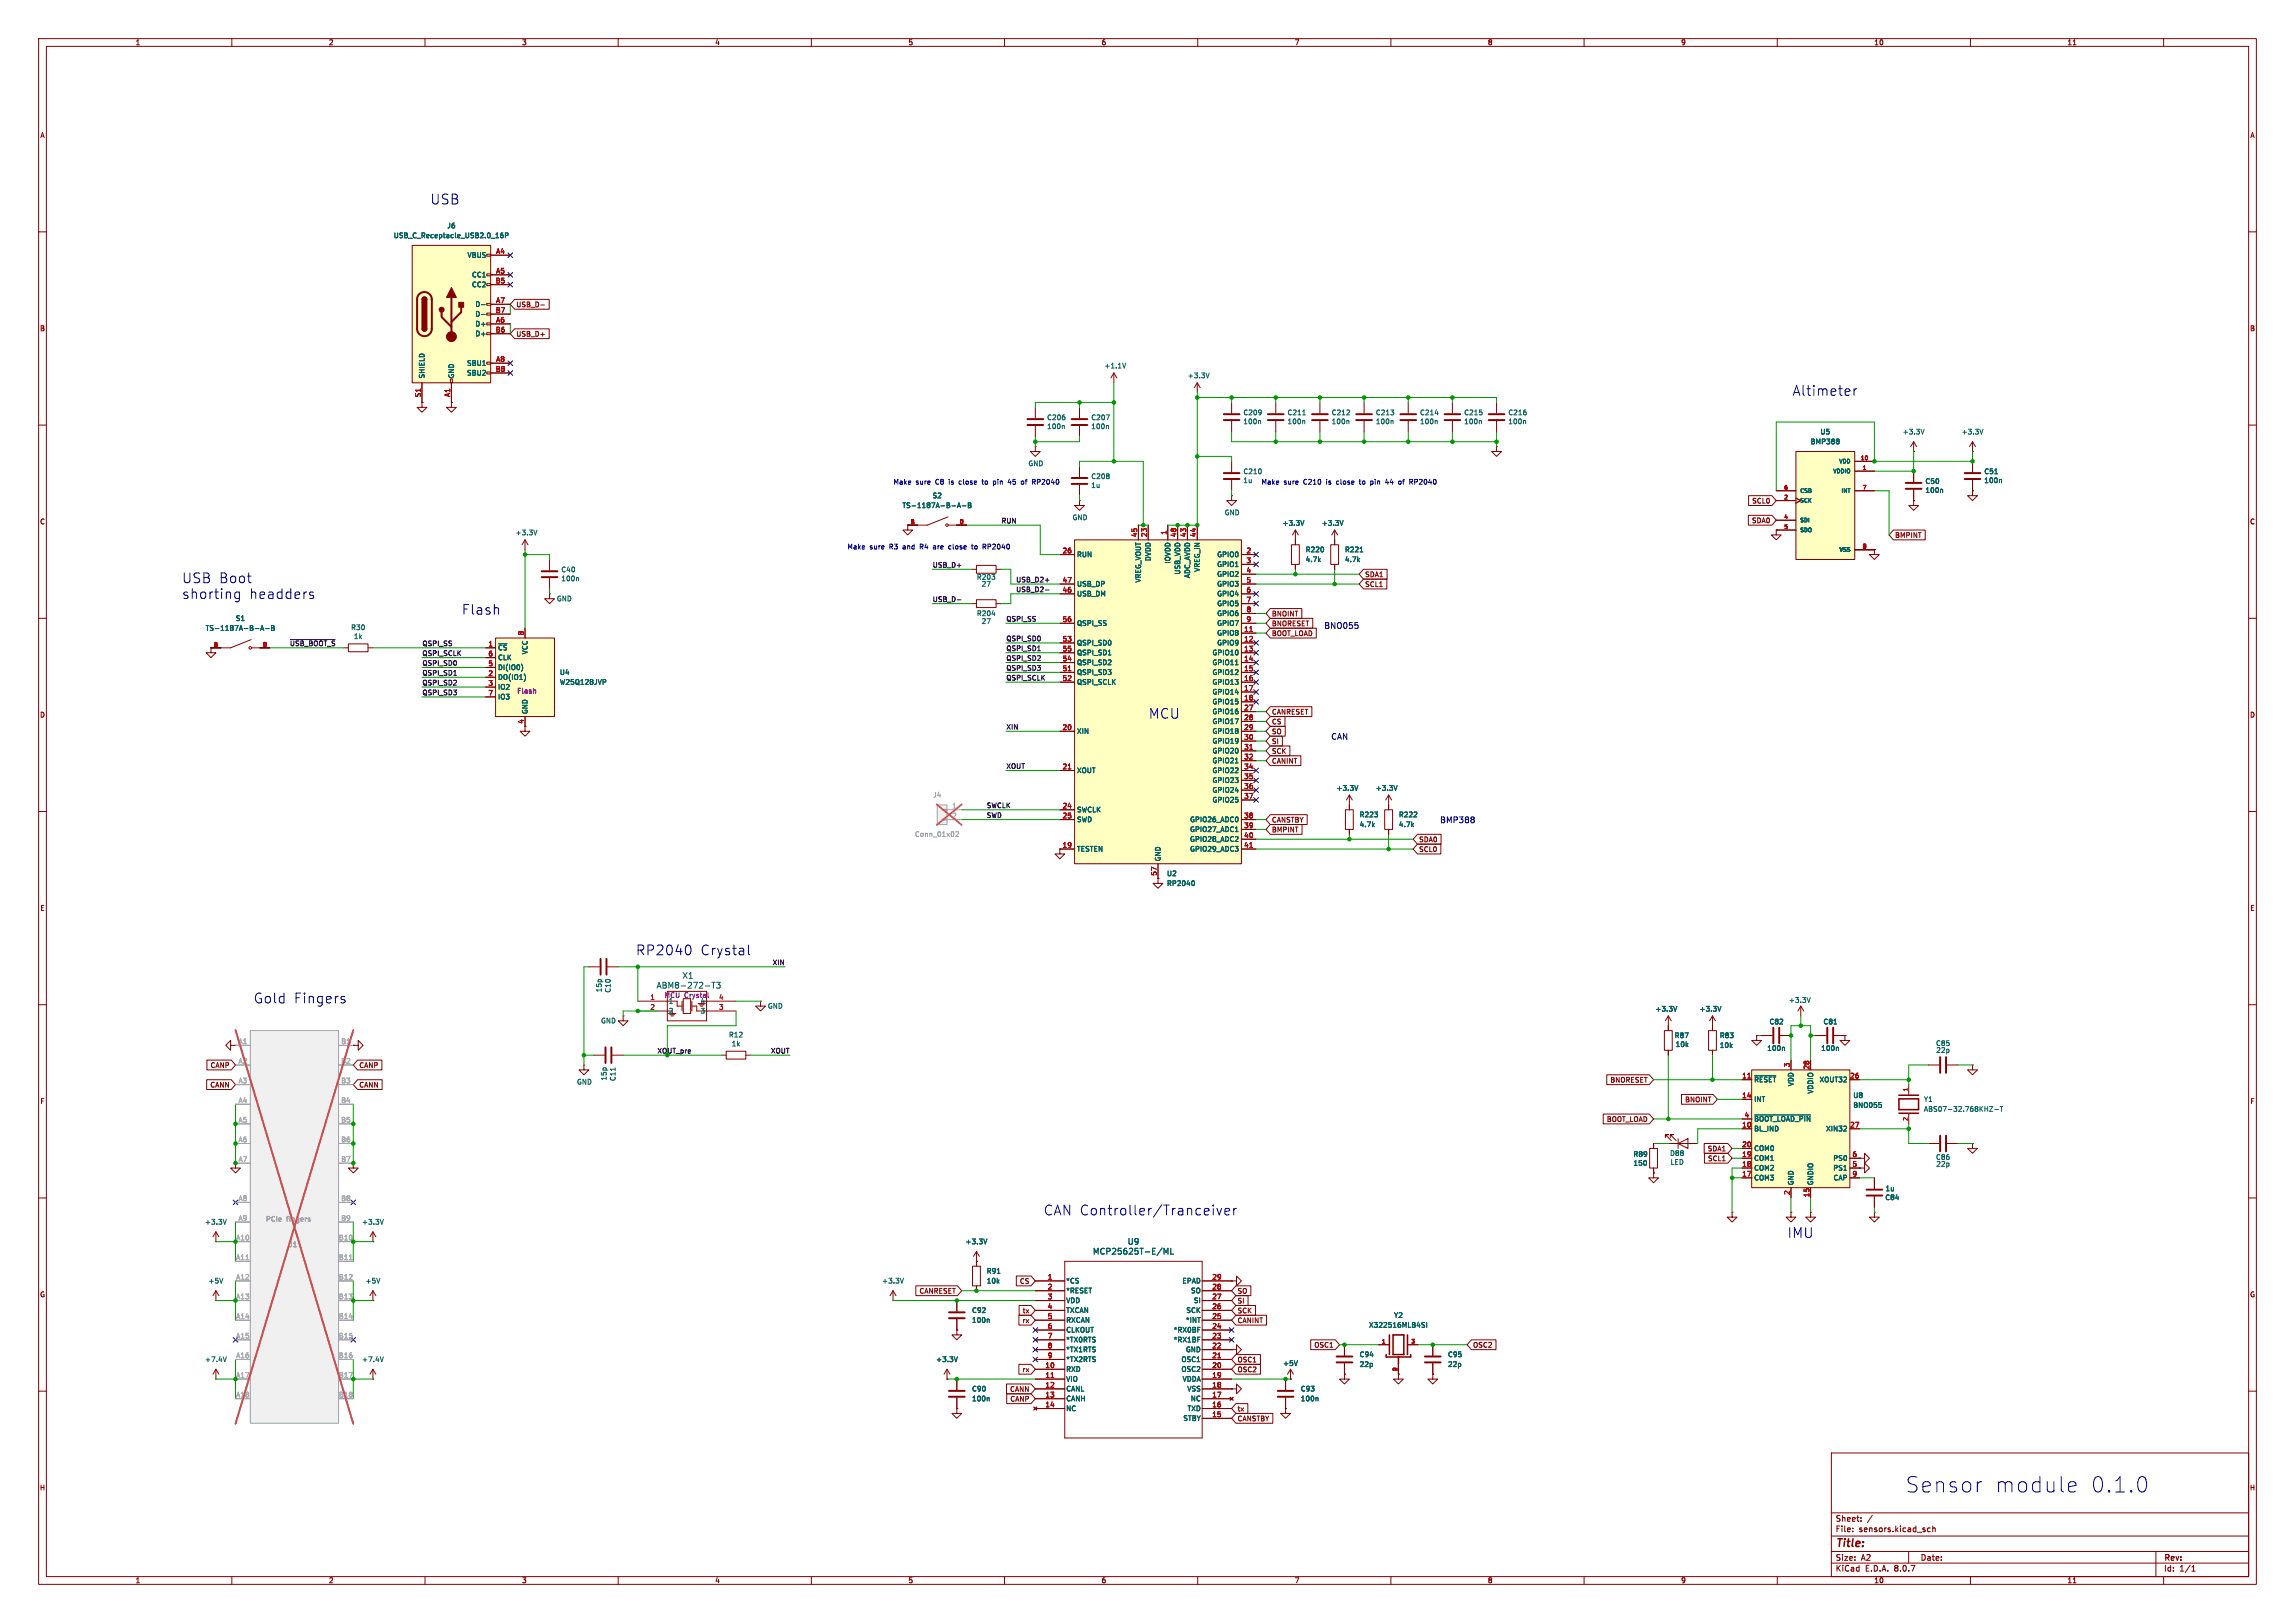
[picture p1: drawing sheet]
<svg xmlns="http://www.w3.org/2000/svg" width="594mm" height="420mm" viewBox="0 0 594 420" stroke-linecap="round" stroke-linejoin="round" font-family="sans-serif">
<defs><g id="words">
<g font-size="5.6" fill="#0000c2">
<text x="493" y="386.6">Sensor</text>
<text x="515.9" y="386.6">module</text>
<text x="540.3" y="386.6">0.1.0</text>
</g>
<g font-size="3.5" fill="#0000c2">
<text x="111.3" y="53.1">USB</text>
<text x="463.8" y="102.6">Altimeter</text>
<text x="47" y="151.1">USB Boot</text>
<text x="47" y="155.2">shorting</text>
<text x="64.4" y="155.2">headders</text>
<text x="119.4" y="159.3">Flash</text>
<text x="297.2" y="186.2">MCU</text>
<text x="164.5" y="247.4">RP2040</text>
<text x="181.1" y="247.4">Crystal</text>
<text x="65.5" y="259.8">Gold</text>
<text x="75.9" y="259.8">Fingers</text>
<text x="270" y="314.7">CAN Controller/Tranceiver</text>
<text x="462.5" y="320.6">IMU</text>
</g>
<text font-size="2.8" fill="#840000" x="475" y="400.9">Title:</text>
<g font-size="2.1" fill="#0000c2">
<text x="342.6" y="162.8">BNO055</text>
<text x="344.4" y="191.5">CAN</text>
<text x="372.6" y="213.1">BMP388</text>
</g>
<g font-size="2.1" fill="#006464">
<text x="169.8" y="256">ABM8-272-T3</text>
<text x="176.5" y="253.5">X1</text>
<text x="291.8" y="322.3">U9</text>
<text x="282.8" y="324.8">MCP25625T-E/ML</text>
</g>
<g font-size="2.1" fill="#840000">
<text x="475" y="394">Sheet:</text>
<text x="475" y="396.7">File:</text>
<text x="481.1" y="396.7">sensors.kicad_sch</text>
<text x="475" y="406.9">KiCad</text>
<text x="475" y="404.1">Size:</text>
<text x="481.7" y="404.1">A2</text>
<text x="482.7" y="406.9">E.D.A.</text>
<text x="490.3" y="406.9">8.0.7</text>
<text x="497" y="404.1">Date:</text>
<text x="560" y="404.3">Rev:</text>
<text x="560" y="406.9">Id:</text>
<text x="564.1" y="406.9">1/1</text>
</g>
<g font-size="1.8" fill="#840000">
<text x="35" y="11.9">1</text>
<text x="85" y="11.9">2</text>
<text x="135" y="11.9">3</text>
<text x="185" y="11.9">4</text>
<text x="235" y="11.9">5</text>
<text x="285" y="11.9">6</text>
<text x="335" y="11.9">7</text>
<text x="385" y="11.9">8</text>
<text x="435" y="11.9">9</text>
<text x="485" y="11.9">10</text>
<text x="535" y="11.9">11</text>
<text x="10.3" y="35.9">A</text>
<text x="582.3" y="35.9">A</text>
<text x="133.5" y="79.7">USB_D-</text>
<text x="10.3" y="85.9">B</text>
<text x="133.5" y="87.3">USB_D+</text>
<text x="582.3" y="85.9">B</text>
<text x="453.4" y="130.5">SCL0</text>
<text x="10.3" y="135.9">C</text>
<text x="453.3" y="135.6">SDA0</text>
<text x="582.3" y="135.9">C</text>
<text x="490.4" y="139.4">BMPINT</text>
<text x="353.2" y="149.5">SDA1</text>
<text x="353.2" y="152.1">SCL1</text>
<text x="329.1" y="159.7">BNOINT</text>
<text x="329.1" y="164.8">BOOT_LOAD</text>
<text x="329.1" y="162.2">BNORESET</text>
<text x="10.3" y="185.9">D</text>
<text x="329.1" y="185.1">CANRESET</text>
<text x="582.3" y="185.9">D</text>
<text x="329.1" y="190.2">SO</text>
<text x="329.1" y="187.6">CS</text>
<text x="329.1" y="197.8">CANINT</text>
<text x="329.1" y="192.7">SI</text>
<text x="329.1" y="195.3">SCK</text>
<text x="329.1" y="215.6">BMPINT</text>
<text x="329.1" y="213">CANSTBY</text>
<text x="367.2" y="220.7">SCL0</text>
<text x="367.2" y="218.1">SDA0</text>
<text x="10.3" y="235.9">E</text>
<text x="582.3" y="235.9">E</text>
<text x="54.3" y="281.6">CANN</text>
<text x="54.4" y="276.5">CANP</text>
<text x="92.9" y="276.5">CANP</text>
<text x="92.9" y="281.6">CANN</text>
<text x="416.7" y="280.4">BNORESET</text>
<text x="10.3" y="285.9">F</text>
<text x="436" y="285.4">BNOINT</text>
<text x="582.3" y="285.9">F</text>
<text x="415.8" y="290.5">BOOT_LOAD</text>
<text x="441.9" y="298.1">SDA1</text>
<text x="442" y="300.7">SCL1</text>
<text x="10.3" y="335.9">G</text>
<text x="237.9" y="335">CANRESET</text>
<text x="263.9" y="332.4">CS</text>
<text x="320.2" y="335">SO</text>
<text x="582.3" y="335.9">G</text>
<text x="264.6" y="340">tx</text>
<text x="320.2" y="340">SCK</text>
<text x="320.2" y="337.5">SI</text>
<text x="264.5" y="342.6">rx</text>
<text x="320.2" y="342.6">CANINT</text>
<text x="320.2" y="352.7">OSC1</text>
<text x="340.1" y="348.9">OSC1</text>
<text x="381.2" y="348.9">OSC2</text>
<text x="264.5" y="355.3">rx</text>
<text x="320.2" y="355.3">OSC2</text>
<text x="261.3" y="360.4">CANN</text>
<text x="261.4" y="362.9">CANP</text>
<text x="320.2" y="365.4">tx</text>
<text x="320.2" y="368">CANSTBY</text>
<text x="10.2" y="385.9">H</text>
<text x="582.2" y="385.9">H</text>
<text x="35" y="409.9">1</text>
<text x="85" y="409.9">2</text>
<text x="135" y="409.9">3</text>
<text x="185" y="409.9">4</text>
<text x="235" y="409.9">5</text>
<text x="285" y="409.9">6</text>
<text x="335" y="409.9">7</text>
<text x="385" y="409.9">8</text>
<text x="435" y="409.9">9</text>
<text x="485" y="409.9">10</text>
<text x="535" y="409.9">11</text>
</g>
<g font-size="1.8" fill="#006464">
<text x="115.6" y="59.3">J6</text>
<text x="101.8" y="61.8">USB_C_Receptacle_USB2.0_16P</text>
<text x="120.9" y="66.9">VBUS</text>
<text x="122" y="72">CC1</text>
<text x="122" y="74.5">CC2</text>
<text x="122.9" y="79.6">D-</text>
<text x="122.9" y="82.1">D-</text>
<text x="122.9" y="84.7">D+</text>
<text x="122.9" y="87.2">D+</text>
<text x="120.8" y="94.8">SBU1</text>
<text x="285.7" y="95.5">+1.1V</text>
<text x="110.1" y="98" transform="rotate(-90 110.1 98)">SHIELD</text>
<text x="117.7" y="98" transform="rotate(-90 117.7 98)">GND</text>
<text x="120.8" y="97.4">SBU2</text>
<text x="307.3" y="98.1">+3.3V</text>
<text x="321.7" y="107.6">C209</text>
<text x="333.1" y="107.6">C211</text>
<text x="344.6" y="107.6">C212</text>
<text x="356" y="107.6">C213</text>
<text x="367.4" y="107.6">C214</text>
<text x="378.9" y="107.6">C215</text>
<text x="390.3" y="107.6">C216</text>
<text x="270.9" y="108.9">C206</text>
<text x="270.9" y="111.2">100n</text>
<text x="282.3" y="108.9">C207</text>
<text x="282.3" y="111.2">100n</text>
<text x="321.7" y="110">100n</text>
<text x="333.1" y="110">100n</text>
<text x="344.6" y="110">100n</text>
<text x="356" y="110">100n</text>
<text x="367.4" y="110">100n</text>
<text x="378.9" y="110">100n</text>
<text x="390.3" y="110">100n</text>
<text x="471.1" y="112.6">U5</text>
<text x="492.4" y="112.6">+3.3V</text>
<text x="507.6" y="112.6">+3.3V</text>
<text x="468.5" y="115.2">BMP388</text>
<text x="266.1" y="120.8">GND</text>
<text x="282.3" y="124.2">C208</text>
<text x="321.7" y="122.9">C210</text>
<text x="321.7" y="125.2">1u</text>
<text x="498.2" y="125.4">C50</text>
<text x="513.5" y="125.2">100n</text>
<text x="513.5" y="122.9">C51</text>
<text x="233.5" y="131.7">TS-1187A-B-A-B</text>
<text x="241.3" y="129.1">S2</text>
<text x="282.3" y="126.5">1u</text>
<text x="498.2" y="127.7">100n</text>
<text x="277.5" y="134.8">GND</text>
<text x="316.9" y="133.5">GND</text>
<text x="331.8" y="136.2">+3.3V</text>
<text x="342" y="136.2">+3.3V</text>
<text x="133.3" y="138.7">+3.3V</text>
<text x="337.8" y="143.1">R220</text>
<text x="348" y="143.1">R221</text>
<text x="145.2" y="148.3">C40</text>
<text x="278.6" y="144.4">RUN</text>
<text x="298" y="145.3" transform="rotate(-90 298 145.3)">DVDD</text>
<text x="303.1" y="146" transform="rotate(-90 303.1 146)">IOVDD</text>
<text x="305.7" y="148.8" transform="rotate(-90 305.7 148.8)">USB_VDD</text>
<text x="308.2" y="149.7" transform="rotate(-90 308.2 149.7)">ADC_AVDD</text>
<text x="310.7" y="148.1" transform="rotate(-90 310.7 148.1)">VREG_IN</text>
<text x="314.9" y="144.4">GPIO0</text>
<text x="314.9" y="146.9">GPIO1</text>
<text x="314.9" y="149.5">GPIO2</text>
<text x="337.8" y="145.6">4.7k</text>
<text x="348" y="145.6">4.7k</text>
<text x="144" y="155.8">GND</text>
<text x="145.2" y="150.6">100n</text>
<text x="252.7" y="150.2">R203</text>
<text x="254" y="152">27</text>
<text x="278.6" y="154.5">USB_DM</text>
<text x="278.6" y="152">USB_DP</text>
<text x="295.5" y="150.9" transform="rotate(-90 295.5 150.9)">VREG_VOUT</text>
<text x="314.9" y="152">GPIO3</text>
<text x="314.9" y="154.5">GPIO4</text>
<text x="60.9" y="160.9">S1</text>
<text x="252.7" y="159.6">R204</text>
<text x="254" y="161.6">27</text>
<text x="314.9" y="157.1">GPIO5</text>
<text x="314.9" y="159.6">GPIO6</text>
<text x="53.1" y="163.4">TS-1187A-B-A-B</text>
<text x="90.8" y="163.2">R30</text>
<text x="91.5" y="165.6">1k</text>
<text x="278.6" y="167.2">QSPI_SD0</text>
<text x="278.6" y="162.2">QSPI_SS</text>
<text x="314.9" y="164.7">GPIO8</text>
<text x="314.9" y="167.2">GPIO9</text>
<text x="314.9" y="162.2">GPIO7</text>
<text x="128.8" y="168.5">~{CS}</text>
<text x="128.8" y="173.6">DI(IO0)</text>
<text x="128.8" y="171">CLK</text>
<text x="136.8" y="169.4" transform="rotate(-90 136.8 169.4)">VCC</text>
<text x="278.6" y="172.3">QSPI_SD2</text>
<text x="278.6" y="169.8">QSPI_SD1</text>
<text x="313.7" y="169.8">GPIO10</text>
<text x="313.7" y="172.3">GPIO11</text>
<text x="128.8" y="176.1">DO(IO1)</text>
<text x="128.8" y="178.7">IO2</text>
<text x="144.8" y="174.9">U4</text>
<text x="144.8" y="177.4">W25Q128JVP</text>
<text x="278.6" y="174.9">QSPI_SD3</text>
<text x="278.6" y="177.4">QSPI_SCLK</text>
<text x="313.7" y="174.9">GPIO12</text>
<text x="313.7" y="177.4">GPIO13</text>
<text x="313.7" y="179.9">GPIO14</text>
<text x="128.8" y="181.2">IO3</text>
<text x="136.8" y="184.9" transform="rotate(-90 136.8 184.9)">GND</text>
<text x="313.7" y="182.5">GPIO15</text>
<text x="313.7" y="185">GPIO16</text>
<text x="278.6" y="190.1">XIN</text>
<text x="313.7" y="187.6">GPIO17</text>
<text x="313.7" y="190.1">GPIO18</text>
<text x="313.7" y="192.6">GPIO19</text>
<text x="313.7" y="195.2">GPIO20</text>
<text x="313.7" y="197.7">GPIO21</text>
<text x="278.6" y="200.3">XOUT</text>
<text x="313.7" y="200.3">GPIO22</text>
<text x="313.7" y="202.8">GPIO23</text>
<text x="313.7" y="205.3">GPIO24</text>
<text x="313.7" y="207.9">GPIO25</text>
<text x="345.8" y="204.8">+3.3V</text>
<text x="356" y="204.8">+3.3V</text>
<text x="278.6" y="210.4">SWCLK</text>
<text x="278.6" y="213">SWD</text>
<text x="307.9" y="213">GPIO26_ADC0</text>
<text x="307.9" y="215.5">GPIO27_ADC1</text>
<text x="351.8" y="211.7">R223</text>
<text x="351.8" y="214.2">4.7k</text>
<text x="362" y="211.7">R222</text>
<text x="362" y="214.2">4.7k</text>
<text x="278.6" y="220.6">TESTEN</text>
<text x="307.9" y="218">GPIO28_ADC2</text>
<text x="307.9" y="220.6">GPIO29_ADC3</text>
<text x="300.6" y="223" transform="rotate(-90 300.6 223)">GND</text>
<text x="301.9" y="226.9">U2</text>
<text x="301.9" y="229.5">RP2040</text>
<text x="155.9" y="256.9" transform="rotate(-90 155.9 256.9)">15p</text>
<text x="158.2" y="257" transform="rotate(-90 158.2 257)">C10</text>
<text x="173" y="259.9">1</text>
<text x="173" y="262.5">2</text>
<text x="181.2" y="262.5">3</text>
<text x="198.6" y="261.2">GND</text>
<text x="428.3" y="262">+3.3V</text>
<text x="439.8" y="262">+3.3V</text>
<text x="462.9" y="259.7">+3.3V</text>
<text x="155.4" y="265">GND</text>
<text x="188.6" y="268.7">R12</text>
<text x="433.3" y="268.8">R87</text>
<text x="445" y="268.8">R83</text>
<text x="457.9" y="265.3">C82</text>
<text x="471.8" y="265.3">C81</text>
<text x="189.3" y="271">1k</text>
<text x="433.6" y="271.1">10k</text>
<text x="445" y="271.4">10k</text>
<text x="457.3" y="272.1">100n</text>
<text x="471.3" y="272.1">100n</text>
<text x="501" y="270.9">C85</text>
<text x="501" y="272.6">22p</text>
<text x="149.2" y="280.8">GND</text>
<text x="157.2" y="279.8" transform="rotate(-90 157.2 279.8)">15p</text>
<text x="159.5" y="279.9" transform="rotate(-90 159.5 279.9)">C11</text>
<text x="453.9" y="280.3">~{RESET}</text>
<text x="464.4" y="281.2" transform="rotate(-90 464.4 281.2)">VDD</text>
<text x="470.8" y="280.3">XOUT32</text>
<text x="453.9" y="285.3">INT</text>
<text x="469.5" y="283.1" transform="rotate(-90 469.5 283.1)">VDDIO</text>
<text x="479.6" y="286.9">BNO055</text>
<text x="479.6" y="284.3">U8</text>
<text x="497.8" y="285.3">Y1</text>
<text x="497.8" y="287.9">ABS07-32.768KHZ-T</text>
<text x="453.9" y="293">BL_IND</text>
<text x="453.9" y="290.4">~{BOOT_LOAD_PIN}</text>
<text x="472.5" y="293">XIN32</text>
<text x="422.7" y="299.6">R89</text>
<text x="432.1" y="299.3">D88</text>
<text x="453.9" y="298">COM0</text>
<text x="422.7" y="301.9">150</text>
<text x="432.3" y="301.6">LED</text>
<text x="453.9" y="305.7">COM3</text>
<text x="453.9" y="303.1">COM2</text>
<text x="453.9" y="300.6">COM1</text>
<text x="474.4" y="303.1">PS1</text>
<text x="474.4" y="300.6">PS0</text>
<text x="474.5" y="305.7">CAP</text>
<text x="501" y="300.3">C86</text>
<text x="501" y="302.1">22p</text>
<text x="464.4" y="306.8" transform="rotate(-90 464.4 306.8)">GND</text>
<text x="469.5" y="306.8" transform="rotate(-90 469.5 306.8)">GNDIO</text>
<text x="487.8" y="310.7">C84</text>
<text x="487.9" y="308.5">1u</text>
<text x="52.9" y="317.1">+3.3V</text>
<text x="93.6" y="317.1">+3.3V</text>
<text x="249.8" y="322.2">+3.3V</text>
<text x="255.3" y="329.8">R91</text>
<text x="53.8" y="332.3">+5V</text>
<text x="94.5" y="332.3">+5V</text>
<text x="228.2" y="332.3">+3.3V</text>
<text x="255.3" y="332.3">10k</text>
<text x="275.8" y="332.3">*CS</text>
<text x="275.8" y="334.9">*RESET</text>
<text x="305.9" y="332.3">EPAD</text>
<text x="308.2" y="334.9">SO</text>
<text x="251.5" y="340">C92</text>
<text x="275.8" y="337.4">VDD</text>
<text x="275.8" y="340">TXCAN</text>
<text x="306.9" y="340">SCK</text>
<text x="308.9" y="337.4">SI</text>
<text x="360.7" y="341.2">Y2</text>
<text x="251.5" y="342.5">100n</text>
<text x="275.8" y="342.5">RXCAN</text>
<text x="275.8" y="345">CLKOUT</text>
<text x="275.8" y="347.6">*TX0RTS</text>
<text x="303.7" y="347.6">*RX1BF</text>
<text x="303.7" y="345">*RX0BF</text>
<text x="306.8" y="342.5">*INT</text>
<text x="354.2" y="343.8">X322516MLB4SI</text>
<text x="52.9" y="352.7">+7.4V</text>
<text x="93.6" y="352.7">+7.4V</text>
<text x="242.2" y="352.7">+3.3V</text>
<text x="275.8" y="350.1">*TX1RTS</text>
<text x="275.8" y="352.7">*TX2RTS</text>
<text x="305.7" y="352.7">OSC1</text>
<text x="306.8" y="350.1">GND</text>
<text x="332" y="353.7">+5V</text>
<text x="351.8" y="351.4">C94</text>
<text x="351.8" y="353.9">22p</text>
<text x="374.7" y="351.4">C95</text>
<text x="374.7" y="353.9">22p</text>
<text x="275.8" y="355.2">RXD</text>
<text x="275.8" y="357.7">VIO</text>
<text x="305.7" y="355.2">OSC2</text>
<text x="306" y="357.7">VDDA</text>
<text x="251.5" y="362.8">100n</text>
<text x="251.5" y="360.3">C90</text>
<text x="275.8" y="360.3">CANL</text>
<text x="275.8" y="362.8">CANH</text>
<text x="275.8" y="365.4">NC</text>
<text x="307.2" y="360.3">VSS</text>
<text x="307.2" y="365.4">TXD</text>
<text x="308.1" y="362.8">NC</text>
<text x="336.6" y="362.8">100n</text>
<text x="336.6" y="360.3">C93</text>
<text x="306.2" y="367.9">STBY</text>
</g>
<g font-size="1.8" fill="#a90000">
<text x="128.3" y="65.8">A4</text>
<text x="128.3" y="70.9">A5</text>
<text x="128.2" y="73.4">B5</text>
<text x="128.2" y="81">B7</text>
<text x="128.3" y="83.6">A6</text>
<text x="128.3" y="78.5">A7</text>
<text x="128.2" y="86.1">B6</text>
<text x="128.3" y="93.7">A8</text>
<text x="128.2" y="96.3">B8</text>
<text x="109" y="102.9" transform="rotate(-90 109 102.9)">S1</text>
<text x="116.6" y="102.9" transform="rotate(-90 116.6 102.9)">A1</text>
<text x="274.9" y="143.3">26</text>
<text x="294.4" y="139.1" transform="rotate(-90 294.4 139.1)">45</text>
<text x="296.9" y="139.1" transform="rotate(-90 296.9 139.1)">23</text>
<text x="302" y="138.5" transform="rotate(-90 302 138.5)">1</text>
<text x="304.5" y="139.1" transform="rotate(-90 304.5 139.1)">48</text>
<text x="307.1" y="139.1" transform="rotate(-90 307.1 139.1)">43</text>
<text x="309.6" y="139.1" transform="rotate(-90 309.6 139.1)">44</text>
<text x="322.5" y="143.3">2</text>
<text x="322.5" y="145.8">3</text>
<text x="322.5" y="148.3">4</text>
<text x="274.9" y="153.4">46</text>
<text x="274.9" y="150.9">47</text>
<text x="322.5" y="150.9">5</text>
<text x="322.5" y="153.4">6</text>
<text x="322.5" y="156">7</text>
<text x="274.9" y="161">56</text>
<text x="322.5" y="158.5">8</text>
<text x="322.5" y="161">9</text>
<text x="126.3" y="167.4">1</text>
<text x="135.6" y="164.5" transform="rotate(-90 135.6 164.5)">8</text>
<text x="274.9" y="166.1">53</text>
<text x="321.9" y="163.6">11</text>
<text x="321.9" y="166.1">12</text>
<text x="126.3" y="172.5">5</text>
<text x="126.3" y="169.9">6</text>
<text x="274.9" y="173.7">51</text>
<text x="274.9" y="171.2">54</text>
<text x="274.9" y="168.7">55</text>
<text x="321.9" y="168.7">13</text>
<text x="321.9" y="171.2">14</text>
<text x="321.9" y="173.7">15</text>
<text x="126.3" y="175">2</text>
<text x="126.3" y="177.5">3</text>
<text x="274.9" y="176.3">52</text>
<text x="321.9" y="176.3">16</text>
<text x="321.9" y="178.8">17</text>
<text x="126.3" y="180.1">7</text>
<text x="321.9" y="181.4">18</text>
<text x="321.9" y="183.9">27</text>
<text x="135.6" y="187.4" transform="rotate(-90 135.6 187.4)">4</text>
<text x="274.9" y="189">20</text>
<text x="321.9" y="186.4">28</text>
<text x="321.9" y="189">29</text>
<text x="321.9" y="191.5">30</text>
<text x="321.9" y="194.1">31</text>
<text x="321.9" y="196.6">32</text>
<text x="274.9" y="199.1">21</text>
<text x="321.9" y="199.1">34</text>
<text x="321.9" y="201.7">35</text>
<text x="274.9" y="209.3">24</text>
<text x="321.9" y="204.2">36</text>
<text x="321.9" y="206.8">37</text>
<text x="274.9" y="211.8">25</text>
<text x="321.9" y="211.8">38</text>
<text x="321.9" y="214.4">39</text>
<text x="274.9" y="219.5">19</text>
<text x="321.9" y="216.9">40</text>
<text x="321.9" y="219.5">41</text>
<text x="299.5" y="226.7" transform="rotate(-90 299.5 226.7)">57</text>
<text x="168.2" y="258.8">1</text>
<text x="168.2" y="261.4">2</text>
<text x="186" y="261.4">3</text>
<text x="186" y="258.8">4</text>
<text x="450.8" y="279.1">11</text>
<text x="463.3" y="276.3" transform="rotate(-90 463.3 276.3)">3</text>
<text x="468.4" y="276.9" transform="rotate(-90 468.4 276.9)">28</text>
<text x="478.7" y="279.1">26</text>
<text x="450.8" y="284.2">14</text>
<text x="450.8" y="291.8">10</text>
<text x="451.4" y="289.3">4</text>
<text x="478.7" y="291.8">27</text>
<text x="450.8" y="299.5">19</text>
<text x="450.8" y="296.9">20</text>
<text x="479.4" y="299.5">6</text>
<text x="450.8" y="304.5">17</text>
<text x="450.8" y="302">18</text>
<text x="479.4" y="302">5</text>
<text x="479.4" y="304.5">9</text>
<text x="463.3" y="309.3" transform="rotate(-90 463.3 309.3)">2</text>
<text x="468.4" y="309.9" transform="rotate(-90 468.4 309.9)">15</text>
<text x="271.1" y="331.2">1</text>
<text x="271.1" y="333.8">2</text>
<text x="313.6" y="333.8">28</text>
<text x="313.6" y="331.2">29</text>
<text x="271.1" y="336.3">3</text>
<text x="271.1" y="338.8">4</text>
<text x="271.1" y="341.4">5</text>
<text x="313.6" y="341.4">25</text>
<text x="313.6" y="338.8">26</text>
<text x="313.6" y="336.3">27</text>
<text x="271.1" y="343.9">6</text>
<text x="271.1" y="346.5">7</text>
<text x="313.6" y="346.5">23</text>
<text x="313.6" y="343.9">24</text>
<text x="271.1" y="349">8</text>
<text x="271.1" y="351.5">9</text>
<text x="313.6" y="351.5">21</text>
<text x="313.6" y="349">22</text>
<text x="270.5" y="354.1">10</text>
<text x="270.5" y="356.6">11</text>
<text x="270.5" y="359.2">12</text>
<text x="313.6" y="359.2">18</text>
<text x="313.6" y="356.6">19</text>
<text x="313.6" y="354.1">20</text>
<text x="270.5" y="361.7">13</text>
<text x="270.5" y="364.2">14</text>
<text x="313.6" y="364.2">16</text>
<text x="313.6" y="361.7">17</text>
<text x="313.6" y="366.8">15</text>
</g>
<g font-size="1.8" fill="#0000c2">
<text x="231.1" y="125.5">Make</text>
<text x="237" y="125.5">sure</text>
<text x="242.3" y="125.5">C8</text>
<text x="245.9" y="125.5">is</text>
<text x="248.7" y="125.5">close</text>
<text x="254.9" y="125.5">to</text>
<text x="257.9" y="125.5">pin</text>
<text x="262" y="125.5">45</text>
<text x="265.6" y="125.5">of</text>
<text x="268.6" y="125.5">RP2040</text>
<text x="326.4" y="125.5">Make</text>
<text x="332.3" y="125.5">sure</text>
<text x="337.5" y="125.5">C210</text>
<text x="343.6" y="125.5">is</text>
<text x="346.4" y="125.5">close</text>
<text x="352.6" y="125.5">to</text>
<text x="355.6" y="125.5">pin</text>
<text x="359.7" y="125.5">44</text>
<text x="363.3" y="125.5">of</text>
<text x="366.3" y="125.5">RP2040</text>
<text x="219.2" y="142.2">Make</text>
<text x="225.1" y="142.2">sure</text>
<text x="230.3" y="142.2">R3</text>
<text x="234" y="142.2">and</text>
<text x="238.6" y="142.2">R4</text>
<text x="242.2" y="142.2">are</text>
<text x="246.4" y="142.2">close</text>
<text x="252.6" y="142.2">to</text>
<text x="255.7" y="142.2">RP2040</text>
</g>
<g font-size="1.8" fill="#0f0f0f">
<text x="259.1" y="135.5">RUN</text>
<text x="241.3" y="147">USB_D+</text>
<text x="241.3" y="155.9">USB_D-</text>
<text x="262.9" y="153.3">USB_D2-</text>
<text x="262.9" y="150.8">USB_D2+</text>
<text x="260.3" y="160.9">QSPI_SS</text>
<text x="74.9" y="167.3">~{USB_BOOT_S}</text>
<text x="109.2" y="167.3">QSPI_SS</text>
<text x="260.3" y="166">QSPI_SD0</text>
<text x="109.2" y="169.8">QSPI_SCLK</text>
<text x="109.2" y="172.4">QSPI_SD0</text>
<text x="260.3" y="171.1">QSPI_SD2</text>
<text x="260.3" y="168.6">QSPI_SD1</text>
<text x="260.3" y="173.6">QSPI_SD3</text>
<text x="109.2" y="174.9">QSPI_SD1</text>
<text x="109.2" y="177.5">QSPI_SD2</text>
<text x="109.2" y="180">QSPI_SD3</text>
<text x="260.3" y="176.2">QSPI_SCLK</text>
<text x="260.3" y="188.9">XIN</text>
<text x="260.3" y="199">XOUT</text>
<text x="255.3" y="209.2">SWCLK</text>
<text x="255.3" y="211.7">SWD</text>
<text x="199.9" y="249.8">XIN</text>
<text x="199.4" y="272.7">XOUT</text>
</g>
<g font-size="1.8" fill="#840084">
<text x="133.8" y="179.7">Flash</text>
<text x="171.9" y="258.4">MCU Crystal</text>
<text x="181.2" y="259.9">4</text>
</g>
<g font-size="1.8" fill="#989898">
<text x="241.4" y="206.6">J4</text>
<text x="236.7" y="216.8">Conn_01x02</text>
<text x="74.7" y="322.9">J1</text>
</g>
<g font-size="1.8" fill="#aaa">
<text x="246.3" y="209.3">1</text>
<text x="246.3" y="211.8">2</text>
<text x="61.6" y="270.3">A1</text>
<text x="61.6" y="275.3">A2</text>
<text x="88.2" y="270.3">B1</text>
<text x="88.2" y="275.3">B2</text>
<text x="61.6" y="280.4">A3</text>
<text x="88.2" y="280.4">B3</text>
<text x="61.6" y="285.5">A4</text>
<text x="88.2" y="285.5">B4</text>
<text x="61.6" y="290.6">A5</text>
<text x="88.2" y="290.6">B5</text>
<text x="61.6" y="295.7">A6</text>
<text x="88.2" y="295.7">B6</text>
<text x="61.6" y="300.7">A7</text>
<text x="88.2" y="300.7">B7</text>
<text x="61.6" y="310.9">A8</text>
<text x="88.2" y="310.9">B8</text>
<text x="61.6" y="316">A9</text>
<text x="88.2" y="316">B9</text>
<text x="61" y="321.1">A10</text>
<text x="87.6" y="321.1">B10</text>
<text x="61" y="326.1">A11</text>
<text x="87.6" y="326.1">B11</text>
<text x="61" y="331.2">A12</text>
<text x="87.6" y="331.2">B12</text>
<text x="61" y="336.3">A13</text>
<text x="61" y="341.4">A14</text>
<text x="87.6" y="336.3">B13</text>
<text x="87.6" y="341.4">B14</text>
<text x="61" y="346.5">A15</text>
<text x="87.6" y="346.5">B15</text>
<text x="61" y="351.5">A16</text>
<text x="87.6" y="351.5">B16</text>
<text x="61" y="356.6">A17</text>
<text x="87.6" y="356.6">B17</text>
<text x="61" y="361.7">A18</text>
<text x="87.6" y="361.7">B18</text>
</g>
<text font-size="1.8" fill="#009600" x="170" y="272.7">XOUT_pre</text>
<g font-size="1.8" fill="#a1a1a1">
<text x="68.7" y="316.3">PCIe</text>
<text x="74.1" y="316.3">fingers</text>
</g>
<g font-size="1.4" fill="#a90000">
<text x="481.5" y="119.1">10</text>
<text x="482" y="121.7">1</text>
<text x="461.7" y="129.3">2</text>
<text x="461.7" y="126.7">6</text>
<text x="482" y="126.7">7</text>
<text x="235.6" y="135.6">B</text>
<text x="248.3" y="135.6">D</text>
<text x="461.7" y="134.4">4</text>
<text x="461.7" y="136.9">5</text>
<text x="482" y="142">9</text>
<text x="55.2" y="167.4">B</text>
<text x="67.9" y="167.4">D</text>
<text x="493.8" y="282.6" transform="rotate(-90 493.8 282.6)">1</text>
<text x="493.8" y="290.2" transform="rotate(-90 493.8 290.2)">2</text>
<text x="357.5" y="347.7">1</text>
<text x="365.1" y="347.7">3</text>
<text x="361.7" y="354.9" transform="rotate(-90 361.7 354.9)">2</text>
</g>
<g font-size="1.4" fill="#006464">
<text x="474.3" y="122.7">VDDIO</text>
<text x="475.9" y="120.1">VDD</text>
<text x="465.8" y="130.3">SCK</text>
<text x="465.8" y="127.7">CSB</text>
<text x="476.5" y="127.7">INT</text>
<text x="465.8" y="135.4">SDI</text>
<text x="465.8" y="137.9">SDO</text>
<text x="476" y="143">VSS</text>
</g>
</g></defs>
<g fill="none" stroke="#840000" stroke-width=".26">
<path d="M10 10h574v400h-574zM12 12h570v396h-570zM60 10v2M110 10v2M160 10v2M210 10v2M260 10v2M310 10v2M360 10v2M410 10v2M460 10v2M510 10v2"/>
<path d="M536.6 11.6h.7M560 10v2M10 60h2M582 60h2M10 110h2M109.2 104.1v1.3h1.3l-1.3 1.3-1.3-1.3h1.3M109.2 104.1h.1M116.8 104.1v1.3h1.3l-1.3 1.3-1.2-1.3h1.2M116.8 104.1h.1M582 110h2M10 160h2M582 160h2"/>
<path d="M10 210h2M358.4 209.6h2v5h-2zM359.4 205.7l-.8 1.3M359.4 205.7v3.9M359.4 214.6v1.3M359.4 205.7l.8 1.3M582 210h2M10 260h2M582 260h2M10 310h2M582 310h2M318.8 331.5h1.2v-1.3l1.3 1.3-1.3 1.2v-1.2"/>
<path d="M318.8 331.5h.1M245.1 356.9h.1M245.1 354.3l-.8 1.3M245.1 354.3v2.6M245.1 354.3l.8 1.3M10 360h2M474 376h108v32h-108zM582 360h2M474 397.5h108M474 391.5h108M479.5 396.2v.2M479.5 395.4v.2"/>
<path d="M481.7 393.5v.2M481.7 392.7v.2M484.6 392.1l-1.3 1.9M499.6 395.4h-.4l-.3 .3 .1 .6h.6M500.2 395.5l.6-.1 .1 1M500.2 394.9v1.5M60 408v2M110 408v2M160 408v2M210 408v2M260 408v2M310 408v2"/>
<path d="M360 408v2M410 408v2M460 408v2M474 404.5h108M474 401.5h108M494 401.5v3M510 408v2M536.6 409.6h.7M558 401.5v6.5M560 408v2M567.3 406.6h.9M567.3 405.5l.4-.4v1.5"/>
</g>
<path d="M361.6 203.3l-.4 1.2M247.8 351.1l-.4 1.3" fill="none" stroke="#006464" stroke-width=".26"/>
<path d="M106.7 63.5h20.3v35.6h-20.3z" fill="#ffffc2"/>
<g fill="none" stroke="#840000" stroke-width=".26">
<path d="M106.7 63.5h20.3v35.6h-20.3zM109.2 77.5l.2-.5 .5-.2 .4 .2 .2 .5M126 78.5h1v.5h-1zM126 73.4h1v.5h-1zM126 70.9h1v.5h-1zM126 65.8h1v.5h-1zM127 66h5.1M127 71.1h5.1M127 78.7h5.1M127 73.7h5.1M109.2 85.1l.2 .4 .5 .2 .4-.2 .2-.4M109.2 99.1v5"/>
<path d="M116.6 98h.5v1.1h-.5zM116.8 99.1v5M126 96.3h1v.5h-1zM126 93.7h1v.5h-1zM126 86.1h1v.5h-1zM126 83.6h1v.5h-1zM126 81h1v.5h-1zM127 83.8h5.1M127 94h5.1M127 86.4h5.1M127 81.3h5.1M127 96.5h5.1"/>
<path d="M135.9 139.7l-.8 1.3M135.9 139.7v2.5M135.9 139.7l.8 1.3M142.2 153.7v1.2h1.3l-1.3 1.3-1.2-1.3h1.2M142.2 153.7h.1M142.2 144.8v2.8M142.2 149.6v2.8M88.9 167.6h1.3M90.2 166.6h5v2.1h-5zM95.2 167.6h1.3M348.2 209.6h2.1v5h-2.1zM349.2 205.7l-.7 1.3"/>
<path d="M349.2 205.7v3.9M349.2 214.6v1.3M349.2 205.7l.8 1.3M91.4 270.5h1.3v-1.3l1.3 1.3-1.3 1.3v-1.3M91.4 270.5h.1M151.1 275.6v1.3h1.3l-1.3 1.2-1.2-1.2h1.2M151.1 275.6h.1M153.7 273.1h2.8M158.5 273.1h2.8M96.5 318.8l-.7 1.2M96.5 318.8v2.5M96.5 318.8l.8 1.2"/>
<path d="M96.5 321.3h.1M96.5 336.6h.1M96.5 334v2.6M96.5 334l-.7 1.3M96.5 334l.8 1.3M231.1 336.6h.1M231.1 334l-.7 1.3M231.1 334v2.6M231.1 334l.8 1.3M247.6 336.6v2.7M251.7 327.7h2v5h-2zM252.7 326.4h.1"/>
<path d="M252.7 323.9v3.8M252.7 332.7v1.3M252.7 323.9l-.7 1.2M252.7 323.9l.8 1.2M96.5 356.9h.1M96.5 354.3v2.6M96.5 354.3l-.7 1.3M96.5 354.3l.8 1.3M247.6 344.2v1.2h1.3l-1.3 1.3-1.2-1.3h1.2M247.6 344.2h.1M247.6 341.4v2.8M247.6 356.9v2.8"/>
<path d="M247.6 364.5v1.3h1.3l-1.3 1.2-1.2-1.2h1.2M247.6 364.5h.1M247.6 361.7v2.8"/>
</g>
<path d="M108.5 76.1a1.9 1.9 0 0 1 2.1-.4 1.9 1.9 0 0 1 1.2 1.8v7.6a1.91 1.91 0 0 1-1.9 1.9 1.91 1.91 0 0 1-2-1.9l.1-7.8zM116.8 77v10.1M119.4 79.5v1.3l-2.6 2.5M114.3 80.8v1.2l2.5 2.6M140.2 149.4h4.1M140.2 147.8h4.1M156.7 271v4.1M158.2 271v4.1M245.6 339.6h4.1M245.6 341.1h4.1M245.6 359.9h4.1M245.6 361.4h4.1" fill="none" stroke="#840000" stroke-width=".51"/>
<g fill="#840000" stroke="#840000" stroke-width=".26">
<path d="M109.2 85.1h1.3l-.2 .4-.4 .2-.5-.2z"/>
<path d="M109.2 77.5h1.3v7.6h-1.3z"/>
<path d="M109.4 77l.7-.1 .4 .6h-1.3z"/>
<path d="M116.8 74.4l1.3 2.6h-2.5z"/>
<path d="M118.7 78.2h1.3v1.3h-1.3z"/>
<circle cx="114.3" cy="80.1" r=".63"/>
<circle cx="116.8" cy="87.1" r="1.27"/>
</g>
<g fill="none" stroke="#006464" stroke-width=".26">
<path d="M124.6 78.8h1M130.1 60.3l-.5 .3-.1 .7 .3 .2 .4-.1-.1-.6h-.3l-.3 .2M130.8 60.9h.6l.1-.5-.7-.1v1.2M124.6 81.4h1M139 137.2l-.4 1.2M149.6 149.5l.1 .1v.7M351.5 203.3l-.5 1.2M159.2 276.3v.7M99.2 315.5l-.4 1.3M98.3 330.8l-.4 1.2M233.9 330.8l-.5 1.2M255.5 320.6l-.5 1.3"/>
<path d="M258.1 329.5h.7M99.2 351.1l-.4 1.3M255.9 341.4l.1 .1v.7M255.9 361.7l.1 .2v.6"/>
</g>
<path d="M278.1 139.7h43.2v83.8h-43.2z" fill="#ffffc2"/>
<g fill="none" stroke="#840000" stroke-width=".26">
<path d="M278.1 139.7h43.2v83.8h-43.2zM294.6 135.9v3.8M297.2 135.9v3.8M302.3 135.9v3.8M304.8 135.9v3.8M307.3 135.9v3.8M309.9 135.9v3.8M251.5 156.2h1.2M251.5 147.3h1.2M252.7 146.3h5.1v2h-5.1zM252.7 155.2h5.1v2h-5.1zM257.8 156.2h1.3"/>
<path d="M257.8 147.3h1.3M274.3 143.5h3.8M274.3 153.7h3.8M274.3 151.1h3.8M321.3 143.5h3.8M321.3 146.1h3.8M321.3 148.6h3.8M321.3 153.7h3.8M321.3 151.1h3.8M321.3 156.2h3.8M321.3 158.8h3.8M274.3 166.4h3.8"/>
<path d="M274.3 168.9h3.8M274.3 171.5h3.8M274.3 174h3.8M274.3 176.5h3.8M274.3 161.3h3.8M321.3 163.8h3.8M321.3 166.4h3.8M321.3 168.9h3.8M321.3 171.5h3.8M321.3 174h3.8M321.3 176.5h3.8M321.3 179.1h3.8"/>
<path d="M321.3 161.3h3.8M274.3 189.2h3.8M274.3 199.4h3.8M321.3 181.6h3.8M321.3 189.2h3.8M321.3 199.4h3.8M321.3 184.2h3.8M321.3 186.7h3.8M321.3 191.8h3.8M321.3 194.3h3.8M321.3 196.9h3.8M274.3 219.7v1.3h1.3l-1.3 1.3-1.3-1.3h1.3"/>
<path d="M274.3 219.7h.1M274.3 219.7h3.8M274.3 209.6h3.8M274.3 212.1h3.8M321.3 219.7h3.8M321.3 212.1h3.8M321.3 201.9h3.8M321.3 204.5h3.8M321.3 207h3.8M321.3 214.6h3.8M321.3 217.2h3.8M299.7 227.3v1.3h1.3l-1.3 1.3-1.3-1.3h1.3"/>
<path d="M299.7 227.3h.1M299.7 223.5v3.8M427 297.2h2v5.1h-2zM428 295.9v1.3M428 303.5v1.3h1.3l-1.3 1.3-1.3-1.3h1.3M428 303.5h.1M428 302.3v1.2"/>
</g>
<path d="M276.5 173.6h.7M323.5 163.4h.7M276.5 199h.7M323.5 193.9h.7M323.5 219.3h.7" fill="none" stroke="#a90000" stroke-width=".26"/>
<path d="M256.8 158.9h.7M286.8 169.5h.8M319.7 172h.8M319.7 197.4h.8M319.7 215.2h.8M308.9 227.9a.79 .79 0 0 1 0 1.3" fill="none" stroke="#006464" stroke-width=".26"/>
<path d="M242.6 208.3h2.5v5.1h-2.5z" fill="#f0f0f0"/>
<path d="M242.6 208.3h2.5v5.1h-2.5zM243.8 212h1.3v.2h-1.3zM243.8 209.4h1.3v.3h-1.3zM245.1 209.6h3.8M245.1 212.1h3.8" fill="none" stroke="#a1a1a1" stroke-width=".26"/>
<path d="M247.4 215.3l.5-.1 .2 .4-.8 .9h.8" fill="none" stroke="#989898" stroke-width=".26"/>
<path d="M242.4 208.2l6.5 5.3M248.9 208.2l-6.5 5.3" fill="none" stroke="#e65255" stroke-width=".46"/>
<g fill="none" stroke="#840000" stroke-width=".26">
<path d="M288.3 96.5l-.8 1.3M288.3 96.5v2.6M288.3 96.5l.8 1.3M309.9 99.1l-.8 1.2M309.9 99.1v2.5M309.9 99.1l.7 1.2M268 115.6v1.2h1.2l-1.2 1.3-1.3-1.3h1.3M268 115.6h.1M268 105.4v2.8M268 110.2v2.8M318.8 104.1v2.8M318.8 109v2.8"/>
<path d="M495.3 116.8h.1M495.3 114.3l-.8 1.3M495.3 114.3v2.5M495.3 114.3l.8 1.3M234.9 135.9v1.3h1.3l-1.3 1.2-1.2-1.2h1.2M234.9 135.9h.1M245.4 133.8l-5.4 2.1h-5.1M245.5 135.9h4.7M54.6 167.6v1.3h1.3l-1.3 1.3-1.3-1.3h1.3M54.6 167.6h.1M65 165.5l-5.3 2.1h-5.1M65.2 167.6h4.6"/>
<path d="M430.8 266.7h2v5.1h-2zM431.8 262.9v3.8M431.8 271.8v1.3M431.8 262.9l-.8 1.3M431.8 262.9l.8 1.3M442.2 266.7h2v5.1h-2zM443.2 262.9l-.7 1.3M443.2 262.9v3.8M443.2 271.8v1.3M443.2 262.9l.8 1.3M454.7 268v1.2h1.2l-1.2 1.3-1.3-1.3h1.3M454.7 268h.1"/>
<path d="M455.9 268h2.8M460.8 268h2.7M466.1 260.4l-.8 1.2M466.1 260.4v2.5M466.1 260.4l.8 1.2M469.9 268h2.8M474.7 268h2.8M477.5 268v1.2h1.3l-1.3 1.3-1.3-1.3h1.3M477.5 268h.1M431 294.4v-.8h.8h-.8l1.6 1.5M431.8 295.9h7.6M432.3 294.4v-.8h.8h-.8l1.5 1.5"/>
<path d="M434.3 295.9l2.6-1.3v2.6zM434.3 294.6v2.6M481.3 299.7h1.3v-1.2l1.3 1.2-1.3 1.3v-1.3M481.3 299.7h.1M448.3 313.7v1.3h1.3l-1.3 1.2-1.3-1.2h1.3M448.3 313.7h.1M463.5 313.7v1.3h1.3l-1.3 1.2-1.2-1.2h1.2M463.5 313.7h.1M468.6 313.7v1.3h1.3l-1.3 1.2-1.2-1.2h1.2M468.6 313.7h.1M481.3 302.3h1.3v-1.3l1.3 1.3-1.3 1.2v-1.2M481.3 302.3h.1"/>
<path d="M485.1 313.7v1.3h1.3l-1.3 1.2-1.2-1.2h1.2M485.1 313.7h.1M485.1 304.8v2.8M485.1 309.6v2.8M318.8 349.3h1.2v-1.3l1.3 1.3-1.3 1.2v-1.2M318.8 349.3h.1M318.8 359.4h1.2v-1.3l1.3 1.3-1.3 1.3v-1.3M318.8 359.4h.1"/>
<circle cx="245.1" cy="135.9" r=".33"/>
<circle cx="64.8" cy="167.6" r=".33"/>
</g>
<g fill="none" stroke="#006464" stroke-width=".26">
<path d="M291.4 94l-.4 1.2M313 96.5l-.4 1.3M275.3 110.1l.2 .2v.6M326.1 108.8l.2 .2v.7M498 111.1l-.4 1.2M246.4 130.9h.9M247.8 131.4l.4-1.3 .4 1.3M247.9 131h.6M249 130.9h1M250.6 130.1h.4l.3 .3-.3 .3 .3 .4-.2 .3h-.5zM250.6 130.7h.4M66 162.7h1"/>
<path d="M67.4 163.1l.5-1.2 .4 1.2M67.6 162.8h.6M68.7 162.7h1M70.3 161.9h.4l.2 .2-.2 .4 .3 .4-.2 .2h-.5zM70.3 162.5h.4M468.6 258.1l-.5 1.3M434 260.4l-.4 1.3M445.4 260.4l-.4 1.3M461.7 271l.2 .2v.7M474.7 265h.7M475.7 271l.1 .2v.7"/>
</g>
<path d="M265.9 110h4.1M265.9 108.5h4.1M316.7 108.7h4.1M316.7 107.2h4.1M459 265.9v4.1M460.5 265.9v4.1M472.9 265.9v4.1M474.5 265.9v4.1M483.1 307.8h4.1M483.1 309.4h4.1" fill="none" stroke="#840000" stroke-width=".51"/>
<path d="M453.4 276.9h25.4v30.4h-25.4z" fill="#ffffc2"/>
<g fill="none" stroke="#840000" stroke-width=".26">
<path d="M279.4 105.4v2.8M279.4 110.2v2.8M318.8 119.4v2.8M330.2 104.1v2.8M330.2 109v2.8M341.6 104.1v2.8M341.6 109v2.8M353.1 104.1v2.8M353.1 109v2.8M364.5 104.1v2.8M364.5 109v2.8M375.9 104.1v2.8"/>
<path d="M375.9 109v2.8M279.4 129.5v1.3h1.3l-1.3 1.3-1.3-1.3h1.3M279.4 129.5h.1M279.4 120.7v2.7M279.4 125.5v2.8M318.8 128.3v1.2h1.2l-1.2 1.3-1.3-1.3h1.3M318.8 128.3h.1M318.8 124.2v2.8M335.3 137.2l-.8 1.2M335.3 137.2v3.8M335.3 137.2l.7 1.2M345.4 137.2l-.7 1.2"/>
<path d="M345.4 137.2v3.8M345.4 137.2l.8 1.2M495.3 129.5v1.3h1.3l-1.3 1.3-1.3-1.3h1.3M495.3 129.5h.1M495.3 121.9v2.8M495.3 126.7v2.8M334.3 141h2v5.1h-2zM335.3 146.1v1.2M344.4 141h2.1v5.1h-2.1zM345.4 146.1v1.2M450.8 279.4h2.6M453.4 276.9h25.4v30.4h-25.4z"/>
<path d="M463.5 274.3v2.6M468.6 274.3v2.6M478.8 279.4h2.5M499.1 275.6h2.8M503.9 275.6h2.8M510.5 275.6v1.3h1.3l-1.3 1.2-1.2-1.2h1.2M510.5 275.6h.1M450.8 292.1h2.6M450.8 284.5h2.6M450.8 299.7h2.6M450.8 297.2h2.6M450.8 289.6h2.6"/>
<path d="M478.8 292.1h2.5M478.8 299.7h2.5M494 280.7v2.5M494 288.3v2.5M499.1 295.9h2.8M503.9 295.9h2.8M510.5 295.9v1.3h1.3l-1.3 1.3-1.2-1.3h1.2M510.5 295.9h.1M55.9 318.8v2.5M55.9 318.8l-.8 1.2M55.9 318.8l.7 1.2M91.4 301v1.3h1.3l-1.3 1.2-1.2-1.2h1.2"/>
<path d="M91.4 301h.1M450.8 304.8h2.6M450.8 302.3h2.6M463.5 307.3v2.6M468.6 307.3v2.6M478.8 304.8h2.5M478.8 302.3h2.5M55.9 336.6h.1M55.9 321.3h.1M55.9 334l-.8 1.3M55.9 334v2.6M55.9 334l.7 1.3"/>
<path d="M348 355.6v1.3h1.2l-1.2 1.2-1.3-1.2h1.3M348 355.6h.1M361.9 355.6v1.3h1.3l-1.3 1.2-1.2-1.2h1.2M361.9 355.6h.1"/>
</g>
<g fill="none" stroke="#006464" stroke-width=".26">
<path d="M286.3 107.4h.8l-.5 1.2M286.7 110.1l.2 .2v.6M337.2 107.4h.7M337.5 108.8l.2 .2v.7M349 108.8l.1 .2v.7M360.4 108.8l.2 .2v.7M371.5 106.9h.7M371.8 108.8l.2 .2v.7M383.2 108.8l.2 .2v.7M337.5 134.7l-.4 1.3M347.7 134.7l-.5 1.3M502.6 126.6l.2 .2v.7"/>
<path d="M352 142.8h.7M454.1 278.4h5.5M454.1 288.5h14.5M486.3 285.3h.6M486.9 285.9v.6M514.9 286.3h.9l-.9 1.3h.9M516.3 287.1h.9M517.7 286.3h.7M518 286.3v1.3M58.6 315.5l-.4 1.3M57.7 330.8l-.4 1.2"/>
</g>
<path d="M452.4 279h.7" fill="none" stroke="#a90000" stroke-width=".26"/>
<g fill="none" stroke="#840000" stroke-width=".51">
<path d="M277.4 110h4M277.4 108.5h4M328.2 108.7h4M328.2 107.2h4M339.6 108.7h4.1M339.6 107.2h4.1M351 108.7h4.1M351 107.2h4.1M362.5 108.7h4M362.5 107.2h4M373.9 108.7h4.1M373.9 107.2h4.1"/>
<path d="M277.4 125.2h4M277.4 123.7h4M316.7 124h4.1M316.7 122.4h4.1M493.3 126.5h4M493.3 125h4M502.2 273.6v4M503.7 273.6v4M502.2 293.9v4M503.7 293.9v4"/>
</g>
<path d="M491.5 283.4h5.1M491.5 284.4h5.1v2.7h-5.1zM491.5 288.1h5.1" fill="none" stroke="#840000" stroke-width=".41"/>
<path d="M464.8 116.8h15.3v28h-15.3z" fill="#ffffc2"/>
<g fill="none" stroke="#840000" stroke-width=".26">
<path d="M464.8 116.8h15.3v28h-15.3zM480.1 119.4h5M459.7 129.5h5.1M459.7 134.6h5.1M459.7 137.2h5.1M459.7 127h5.1M464.8 128.9l1.3 .6-1.3 .7M480.1 121.9h5M480.1 127h5M480.1 142.2h5M59.7 270.5v-1.3l-1.3 1.3 1.3 1.3v-1.3h1.3M61 270.5h.1"/>
<path d="M61 301v1.3h1.2l-1.2 1.2-1.3-1.2h1.3M61 301h.1M55.9 356.9h.1M55.9 354.3l-.8 1.3M55.9 354.3v2.6M55.9 354.3l.7 1.3M348 348v2.8M348 352.8v2.8M356.9 348h2.5M361.9 353.1v2.5M364.5 348h2.5M370.8 355.6v1.3h1.3l-1.3 1.2-1.2-1.2h1.2"/>
<path d="M370.8 355.6h.1M370.8 348v2.8M370.8 352.8v2.8"/>
</g>
<path d="M475.8 113.6l.2 .3M476 113.9h.1M476 113.9l-.2 .3 .2 .2-.2 .5M58.6 351.1l-.4 1.3M368.1 342.7a.53 .53 0 0 1 .6 .7h-.7M368.7 342.3h-.6M369.3 342.2v1.3" fill="none" stroke="#006464" stroke-width=".26"/>
<path d="M345.9 352.6h4.1M345.9 351h4.1M368.8 352.6h4.1M368.8 351h4.1" fill="none" stroke="#840000" stroke-width=".51"/>
<path d="M358.8 350.5v.7h6.3v-.7M359.6 345.4v5.1M360.6 345.4h2.7v5.1h-2.7zM361.9 351.2v1.9M364.3 345.4v5.1" fill="none" stroke="#840000" stroke-width=".41"/>
<path d="M64.8 266.7h22.8v101.6h-22.8z" fill="#f0f0f0"/>
<g fill="none" stroke="#a1a1a1" stroke-width=".26">
<path d="M61 270.5h3.8M61 275.6h3.8M64.8 266.7h22.8v101.6h-22.8zM87.6 270.5h3.8M87.6 275.6h3.8M61 280.7h3.8M61 285.8h3.8M61 290.8h3.8M61 295.9h3.8M87.6 280.7h3.8M87.6 285.8h3.8M87.6 290.8h3.8"/>
<path d="M87.6 295.9h3.8M61 301h3.8M61 311.2h3.8M61 316.2h3.8M79.9 315.6l.4 .3-.4 .1M79.9 315.2l.3 .1M87.6 301h3.8M87.6 311.2h3.8M87.6 316.2h3.8M61 321.3h3.8M61 326.4h3.8M61 331.5h3.8"/>
<path d="M61 336.6h3.8M87.6 321.3h3.8M87.6 326.4h3.8M87.6 331.5h3.8M87.6 336.6h3.8M61 341.6h3.8M61 346.7h3.8M61 351.8h3.8M61 356.9h3.8M87.6 341.6h3.8M87.6 346.7h3.8M87.6 351.8h3.8"/>
<path d="M87.6 356.9h3.8M61 362h3.8M87.6 362h3.8"/>
</g>
<path d="M90.4 326h.7" fill="none" stroke="#aaa" stroke-width=".26"/>
<path d="M61 266.6l30.4 101.8M91.4 266.6l-30.4 101.8" fill="none" stroke="#e65255" stroke-width=".46"/>
<path d="M459.7 137.2v1.2h1.3l-1.3 1.3-1.2-1.3h1.2M459.7 137.2h.1M485.1 142.2v1.3h1.3l-1.3 1.3-1.2-1.3h1.2M485.1 142.2h.1M135.9 188v1.2h1.3l-1.3 1.3-1.3-1.3h1.3M332.7 356.9v2.8M332.7 361.7v2.8" fill="none" stroke="#840000" stroke-width=".26"/>
<path d="M330.7 359.9h4.1M330.7 361.4h4.1" fill="none" stroke="#840000" stroke-width=".51"/>
<path d="M341 361.7l.1 .2v.6" fill="none" stroke="#006464" stroke-width=".26"/>
<path d="M128.3 165.1h15.2v20.3h-15.2z" fill="#ffffc2"/>
<g fill="none" stroke="#840000" stroke-width=".26">
<path d="M127 66h5.1M127 71.1h5.1M127 78.7h5.1M127 73.7h5.1M133.2 77.5h8.9v2.5h-8.9l-1.1-1.3zM140 78.9h.9M109.2 99.1v5M116.8 99.1v5M127 83.8h5.1M127 94h5.1M127 86.4h5.1M127 81.3h5.1"/>
<path d="M127 96.5h5.1M133.2 85.1h8.9v2.5h-8.9l-1.1-1.2zM109.2 104.1h.1M116.8 104.1h.1M387.3 115.6v1.2h1.3l-1.3 1.3-1.2-1.3h1.2M387.3 115.6h.1M387.3 104.1v2.8M387.3 109v2.8M480.1 119.4h5M510.5 116.8h.1M510.5 114.3l-.7 1.3M510.5 114.3v2.5"/>
<path d="M510.5 119.4v2.8M510.5 114.3l.8 1.3M234.9 135.9h.1M234.9 135.9h2.6M247.6 135.9h2.6M294.6 135.9v3.8M297.2 135.9v3.8M302.3 135.9v3.8M304.8 135.9v3.8M307.3 135.9v3.8M309.9 135.9v3.8M335.3 139.7v1.3"/>
<path d="M345.4 139.7v1.3M452.5 133.3h6.1l1.1 1.3-1.1 1.3h-6.1zM452.6 128.3h6l1.1 1.2-1.1 1.3h-6zM459.7 137.2h.1M459.7 129.5h5.1M459.7 134.6h5.1M459.7 137.2h5.1M459.7 127h5.1M464.8 128.9l1.3 .6-1.3 .7M480.1 121.9h5M480.1 127h5M490.1 137.2h8.2v2.5h-8.2l-1.2-1.3z"/>
<path d="M495.3 129.5h.1M495.3 121.9v2.8M495.3 126.7v2.8M510.5 127v1.3h1.3l-1.3 1.2-1.2-1.2h1.2M510.5 127h.1M510.5 124.2v2.8M274.3 143.5h3.8M274.3 153.7h3.8M274.3 151.1h3.8M321.3 143.5h3.8M321.3 146.1h3.8M321.3 148.6h3.8"/>
<path d="M321.3 153.7h3.8M321.3 151.1h3.8M321.3 156.2h3.8M321.3 158.8h3.8M328.8 157.5h8.1v2.5h-8.1l-1.1-1.2zM335.3 146.1v1.2M345.4 146.1v1.2M352.9 149.9h6.1v2.5h-6.1l-1.1-1.3zM352.9 147.3h6.1v2.6h-6.1l-1.1-1.3zM480.1 142.2h5M485.1 142.2h.1M54.6 167.6h.1"/>
<path d="M54.6 167.6h2.5M67.3 167.6h2.5M125.7 167.6h2.6M125.7 175.3h2.6M125.7 177.8h2.6M125.7 172.7h2.6M125.7 170.2h2.6M128.3 165.1h15.2v20.3h-15.2zM135.9 162.6v2.5M274.3 166.4h3.8M274.3 168.9h3.8M274.3 171.5h3.8"/>
<path d="M274.3 174h3.8M274.3 176.5h3.8M274.3 161.3h3.8M321.3 163.8h3.8M321.3 166.4h3.8M321.3 168.9h3.8M321.3 171.5h3.8M321.3 174h3.8M321.3 176.5h3.8M321.3 179.1h3.8M321.3 161.3h3.8M328.8 162.6h11.9v2.5h-11.9l-1.1-1.3z"/>
<path d="M328.8 160h11v2.6h-11l-1.1-1.3zM125.7 180.3h2.6M135.9 185.4v2.6M274.3 189.2h3.8M274.3 199.4h3.8M321.3 181.6h3.8M321.3 189.2h3.8M321.3 199.4h3.8M321.3 184.2h3.8M321.3 186.7h3.8M321.3 191.8h3.8M321.3 194.3h3.8"/>
<path d="M321.3 196.9h3.8M328.8 188h3.8v2.5h-3.8l-1.1-1.3zM328.8 195.6h7.9v2.5h-7.9l-1.1-1.2zM328.8 190.5h3.1v2.5h-3.1l-1.1-1.2zM328.8 182.9h10.7v2.5h-10.7l-1.1-1.2zM328.8 185.4h3.8v2.6h-3.8l-1.1-1.3zM328.8 193h5.1v2.6h-5.1l-1.1-1.3zM274.3 219.7h.1M274.3 219.7h3.8M274.3 209.6h3.8M274.3 212.1h3.8M321.3 219.7h3.8"/>
<path d="M321.3 212.1h3.8M321.3 201.9h3.8M321.3 204.5h3.8M321.3 207h3.8M321.3 214.6h3.8M321.3 217.2h3.8M328.8 213.4h8.2v2.5h-8.2l-1.1-1.3zM328.8 210.8h9.5v2.6h-9.5l-1.1-1.3zM349.2 208.3v1.3M349.2 214.6v1.3M359.4 208.3v1.3M359.4 214.6v1.3"/>
<path d="M366.9 218.4h6v2.6h-6l-1.1-1.3zM366.9 215.9h6.1v2.5h-6.1l-1.1-1.2zM299.7 227.3h.1M299.7 223.5v3.8M152.4 250.2h2.8M157.2 250.2h2.8M165.1 259.1h7.6M172.7 256.5h10.2v7.7h-10.2zM175.3 259.1v1.3h1.2M176.5 259.1v2.5M176.8 258.4v3.9h2v-3.9M179.1 259.1v2.5"/>
<path d="M182.9 259.1h7.6M196.8 259.1v1.3h1.3l-1.3 1.2-1.2-1.2h1.2M196.8 259.1h.1M53.5 279.4h6.3l1.2 1.3-1.2 1.2h-6.3zM53.6 274.3h6.2l1.2 1.3-1.2 1.3h-6.2zM61 270.5h.1M91.4 270.5h.1M92.6 274.3h6.2v2.6h-6.2l-1.2-1.3zM92.6 279.4h6.3v2.5h-6.3l-1.2-1.2zM161.3 262.9v1.3h1.3l-1.3 1.2-1.3-1.2h1.3M161.3 262.9h.1M165.1 261.6h7.6"/>
<path d="M173 262.3h1.9M173.4 262.6h1.2M179.1 260.4h1.2v1.2h10.2M186.7 273.1h1.3M188 272h5v2.1h-5zM193 273.1h1.3M415.9 278.1h11l1.1 1.3-1.1 1.3h-11zM431.8 265.4v1.3M431.8 271.8v1.3M443.2 265.4v1.3M443.2 271.8v1.3M450.8 279.4h2.6"/>
<path d="M454.7 268h.1M455.9 268h2.8M460.8 268h2.7M463.5 274.3v2.6M468.6 274.3v2.6M469.9 268h2.8M474.7 268h2.8M477.5 268h.1M478.8 279.4h2.5M415 288.3h11.9l1.1 1.3-1.1 1.2h-11.9zM428 295.9v1.3M435.2 283.2h8.2l1.1 1.3-1.1 1.3h-8.2z"/>
<path d="M441.1 295.9h6.1l1.1 1.3-1.1 1.3h-6.1zM441.1 298.4h6.1l1.1 1.3-1.1 1.3h-6.1zM450.8 292.1h2.6M450.8 284.5h2.6M450.8 299.7h2.6M450.8 297.2h2.6M450.8 289.6h2.6M478.8 292.1h2.5M478.8 299.7h2.5M481.3 299.7h.1M61 301h.1M91.4 301h.1"/>
<path d="M428 303.5h.1M428 302.3v1.2M450.8 304.8h2.6M450.8 302.3h2.6M463.5 307.3v2.6M468.6 307.3v2.6M478.8 304.8h2.5M478.8 302.3h2.5M481.3 302.3h.1M485.1 304.8v2.8M485.1 309.6v2.8M237 332.7h10.8l1.1 1.3-1.1 1.3h-10.8z"/>
<path d="M247.6 336.6v2.7M252.7 326.4h.1M252.7 326.4v1.3M252.7 332.7v1.3M263 330.2h3.9l1.1 1.3-1.1 1.2h-3.9zM263.8 337.8h3.1l1.1 1.3-1.1 1.3h-3.1zM268 331.5h7.6M268 334h7.6M268 339.1h7.6M268 336.6h7.6M275.6 326.4h35.5v45.7h-35.5zM311.1 331.5h7.7"/>
<path d="M311.1 334h7.7M311.1 339.1h7.7M311.1 336.6h7.7M318.8 331.5h.1M319.9 337.8h5.1v2.6h-5.1l-1.1-1.3zM319.9 332.7h3.9v2.6h-3.9l-1.1-1.3zM319.9 335.3h3.1v2.5h-3.1l-1.1-1.2zM245.1 356.9h.1M247.6 344.2h.1M247.6 341.4v2.8M247.6 356.9v2.8M260.5 358.1h6.4l1.1 1.3-1.1 1.3h-6.4z"/>
<path d="M263.7 340.4h3.2l1.1 1.2-1.1 1.3h-3.2zM263.7 353.1h3.2l1.1 1.2-1.1 1.3h-3.2zM268 354.3h7.6M268 356.9h7.6M268 359.4h7.6M268 351.8h7.6M268 349.3h7.6M268 346.7h7.6M268 344.2h7.6M268 341.6h7.6M311.1 354.3h7.7M311.1 356.9h7.7"/>
<path d="M311.1 359.4h7.7M311.1 351.8h7.7M311.1 349.3h7.7M311.1 346.7h7.7M311.1 344.2h7.7M311.1 341.6h7.7M318.8 349.3h.1M318.8 359.4h.1M319.9 340.4h7.9v2.5h-7.9l-1.1-1.3zM319.9 350.5h6.3v2.6h-6.3l-1.1-1.3zM319.9 353.1h6.3v2.5h-6.3l-1.1-1.3zM332.7 356.9v2.8"/>
<path d="M334 356.9h.1M334 354.3l-.8 1.3M334 354.3v2.6M334 354.3l.8 1.3M339.2 346.7h6.4l1.1 1.3-1.1 1.3h-6.4zM348 355.6h.1M348 348v2.8M348 352.8v2.8M356.9 348h2.5M361.9 355.6h.1M361.9 353.1v2.5M364.5 348h2.5"/>
<path d="M370.8 355.6h.1M370.8 348v2.8M370.8 352.8v2.8M380.8 346.7h6.4v2.6h-6.4l-1.1-1.3zM247.6 364.5h.1M247.6 361.7v2.8M260.6 360.7h6.3l1.1 1.3-1.1 1.2h-6.3zM267.6 364.1l.8 .8M268 362h7.6M268 364.5h7.6M268.4 364.1l-.8 .8M311.1 362h7.7"/>
<path d="M311.1 364.5h7.7M311.1 367h7.7M318.4 361.6l.8 .7M319.2 361.6l-.8 .7M319.9 365.8h9.5v2.5h-9.5l-1.1-1.3zM319.9 363.2h3.1v2.6h-3.1l-1.1-1.3zM332.7 364.5v1.3h1.3l-1.3 1.2-1.2-1.2h1.2M332.7 364.5h.1M332.7 361.7v2.8"/>
</g>
<g fill="none" stroke="#006464" stroke-width=".26">
<path d="M124.6 78.8h1M130.1 60.3l-.5 .3-.1 .7 .3 .2 .4-.1-.1-.6h-.3l-.3 .2M130.8 60.9h.6l.1-.5-.7-.1v1.2M124.6 81.4h1M394.7 108.8l.2 .2v.7M475.8 113.6l.2 .3M476 113.9h.1M476 113.9l-.2 .3 .2 .2-.2 .5M513.3 111.1l-.5 1.2M246.4 130.9h.9M247.8 131.4l.4-1.3 .4 1.3M247.9 131h.6"/>
<path d="M249 130.9h1M250.6 130.1h.4l.3 .3-.3 .3 .3 .4-.2 .3h-.5zM250.6 130.7h.4M337.5 134.7l-.4 1.3M347.7 134.7l-.5 1.3M502.6 126.6l.2 .2v.7M516.3 122.6h.7M517.9 124.1l.1 .1v.7M352 142.8h.7M66 162.7h1M67.4 163.1l.5-1.2 .4 1.2M67.6 162.8h.6"/>
<path d="M68.7 162.7h1M70.3 161.9h.4l.2 .2-.2 .4 .3 .4-.2 .2h-.5zM70.3 162.5h.4M135 171.9a1.49 1.49 0 0 1 0 1.8M136 174.9v.9M156.1 175.8h.5l.2 .3-.1 .3-.6 .1M286.8 169.5h.8M319.7 172h.8M319.7 197.4h.8M319.7 215.2h.8M351.5 203.3l-.5 1.2M361.6 203.3l-.4 1.2"/>
<path d="M308.9 227.9a.79 .79 0 0 1 0 1.3M184.2 254.2h.9M184.7 254.2v1.5M185.5 254.2h.9l-.5 .6 .4 .1v.7l-.2 .1-.6-.1M434 260.4l-.4 1.3M445.4 260.4l-.4 1.3M454.1 278.4h5.5M461.7 271l.2 .2v.7M474.7 265h.7M475.7 271l.1 .2v.7M454.1 288.5h14.5M486.3 285.3h.6"/>
<path d="M486.9 285.9v.6M255.5 320.6l-.5 1.3M258.1 329.5h.7M301.3 324.5v-1.5l.5 1.1 .5-1.1v1.5M303 323v1.5h.7M247.8 351.1l-.4 1.3M255.9 341.4l.1 .1v.7M335.8 352.1l-.4 1.3M368.1 342.7a.53 .53 0 0 1 .6 .7h-.7M368.7 342.3h-.6M369.3 342.2v1.3M255.9 361.7l.1 .2v.6"/>
<path d="M341 361.7l.1 .2v.6"/>
</g>
<path d="M138.6 178.6v.8M183.2 256.9v1.1l.2 .1" fill="none" stroke="#840084" stroke-width=".26"/>
<path d="M276.5 173.6h.7M323.5 163.4h.7M276.5 199h.7M323.5 193.9h.7M323.5 219.3h.7M452.4 279h.7M272 356.5h.7M315.2 351.4h.7" fill="none" stroke="#a90000" stroke-width=".26"/>
<path d="M385.3 108.7h4.1M385.3 107.2h4.1M508.5 124h4.1M508.5 122.4h4.1M155.4 248.2v4M157 248.2v4" fill="none" stroke="#840000" stroke-width=".51"/>
<path d="M247.8 155.2h.9M270.5 152.7h1M270.5 150.1h1M75.2 165.5h11.6M117.4 174.7h.7M268.6 168.4h.7" fill="none" stroke="#0f0f0f" stroke-width=".26"/>
<g fill="none" stroke="#0000c2" stroke-width=".26">
<path d="M479.9 100.6v1.7M480.6 100.6l-.5 .1-.2 .4M254.1 124.5h.5M254.3 124v1.3M257.1 125.3h.4M257.1 124.5v1.2M257.5 124.5h-.4M261.2 124l-.3 .9h.8M264.4 124.5h.3l.3 .2-.1 .5-.5 .1M267.2 124h.5l.2 .3-.1 .4h-.6M267.5 124.7l.4 .6M351.8 124.5h.5"/>
<path d="M352 124v1.3M354.8 124.5v1.2M354.8 125.3h.4M355.2 124.5h-.4M358.9 124l-.3 .9h.8M362.1 124.5h.3l.3 .2-.1 .5-.5 .1M364.9 124h.5l.2 .3-.1 .4h-.6M365.2 124.7l.4 .6M62 153.2v2a.69 .69 0 0 1-1.1 .4M62 153.3l-.8-.1-.4 .5v.7l.2 .4h1M64 149.1h1M64.7 150.8h.3"/>
<path d="M80.1 153.7l.1 .2 .9 .3 .1 .2-.4 .5-.7-.1M81.1 153.3l-.6-.1-.4 .3M241.7 141.2l-.1 .1M241.7 141.6l-.1 .2 .1 .3M246 141.2l-.4 .3v.5l.4 .1M251.4 141.2h.5M251.6 140.8v1.1l.3 .2M254.4 140.8h.5l.3 .3-.2 .3-.6 .1M254.7 141.5l.5 .6M350.7 161.1h.8M351.4 161.8l.1 .2-.1 .6M381.3 211.4l.3 .3-.3 .3 .3 .3v.3l-.3 .3"/>
<path d="M88.6 258.7l.6 .1 .1 .4-.3 .3h-.5M88.6 257.8l.6 .2M178.2 244.5a1.59 1.59 0 0 1 0 2.6M193.7 244.5v2.2l.4 .4M314 311.9v.2M314 312.7v1.7M315 312.7l.6 1.7 .6-1.7M317 313.5l1.2-.2-.1-.5-.7-.1-.4 .4 .2 1.2h.9M319.3 312.7v1.7M320.1 312.7l-.5 .1-.3 .4M512.5 383.4h.4M535.6 383.6l1.1-.2 .4 .2 .2 .8-1.9 .4"/>
<path d="M535.6 385.9l.4 .2 1.1-.2M554.3 382.1a1.02 1.02 0 0 1 1.1 .8 2.35 2.35 0 0 1-.8 3.2h-.3"/>
</g>
<g fill="none" stroke="#009600" stroke-width=".26">
<path d="M132.1 78.7v2.6M132.1 83.8v2.6M288.3 99.1v20.3M268 113v2.6M279.4 113v1.3h-11.4M279.4 104.1v1.3M288.3 104.1h-20.3v1.3M309.9 101.6v34.3h-7.6M309.9 102.9h77.4v1.2M309.9 118.1h8.9v1.3M318.8 111.8v2.5h68.5M318.8 102.9v1.2"/>
<path d="M330.2 102.9v1.2M330.2 111.8v2.5M341.6 102.9v1.2M341.6 111.8v2.5M353.1 102.9v1.2M353.1 111.8v2.5M364.5 102.9v1.2M364.5 111.8v2.5M375.9 102.9v1.2M375.9 111.8v2.5M387.3 111.8v3.8M495.3 116.8v5.1h-10.2"/>
<path d="M510.5 116.8v2.6h-25.4v-10.2h-25.4v17.8M250.2 135.9h19v7.6h5.1M279.4 120.7v-1.3h16.5v16.5M279.4 128.3v1.2M294.6 135.9h2.6M318.8 127v1.3M485.1 127h3.8v11.4M135.9 143.5h6.3v1.3M135.9 142.2v20.4M142.2 152.4v1.3M241.3 147.3h10.2M241.3 156.2h10.2"/>
<path d="M259.1 147.3h2.5v3.8h12.7M274.3 153.7h-12.7v2.5h-2.5M325.1 151.1h26.7M325.1 158.8h2.6M325.1 148.6h26.7M335.3 147.3v1.3M345.4 147.3v3.8M69.8 167.6h19.1M96.5 167.6h29.2M109.2 177.8h16.5M109.2 170.2h16.5M109.2 175.3h16.5"/>
<path d="M109.2 172.7h16.5M260.3 171.5h14M260.3 176.5h14M260.3 166.4h14M260.3 174h14M260.3 161.3h14M260.3 168.9h14M325.1 161.3h2.6M325.1 163.8h2.6M109.2 180.3h16.5M260.3 199.4h14M260.3 189.2h14"/>
<path d="M325.1 189.2h2.6M325.1 196.9h2.6M325.1 186.7h2.6M325.1 194.3h2.6M325.1 191.8h2.6M325.1 184.2h2.6M248.9 212.1h25.4M248.9 209.6h25.4M325.1 212.1h2.6M325.1 217.2h40.7M325.1 219.7h40.7M325.1 214.6h2.6"/>
<path d="M349.2 215.9v1.3M359.4 215.9v3.8M152.4 250.2h-1.3v25.4M160 250.2h43.2M165.1 250.2v8.9M190.5 259.1h6.3M151.1 273.1h2.6M161.3 273.1h25.4M170.2 261.6h-8.9v1.3M190.5 261.6v3.8h-17.8v7.7M194.3 273.1h10.2M428 279.4h22.8"/>
<path d="M431.8 273.1v16.5M443.2 273.1v6.3M454.7 268h1.2M463.5 274.3v-8.9h5.1v8.9M466.1 262.9v2.5M468.6 268h1.3M481.3 279.4h12.7M499.1 275.6h-5.1v5.1M506.7 275.6h3.8M61 285.8v15.2M91.4 285.8v15.2M428 295.9h3.8"/>
<path d="M428 289.6h22.8M444.5 284.5h6.3M448.3 299.7h2.5M448.3 297.2h2.5M450.8 292.1h-11.4v3.8M481.3 292.1h12.7M494 290.8v5.1h5.1M506.7 295.9h3.8M61 316.2v10.2M91.4 316.2v10.2M448.3 304.8h2.5M450.8 302.3h-2.5v11.4"/>
<path d="M463.5 309.9v3.8M468.6 309.9v3.8M481.3 304.8h3.8M485.1 312.4v1.3M55.9 321.3h5.1M55.9 336.6h5.1M61 331.5v10.1M91.4 321.3h5.1M91.4 331.5v10.1M91.4 336.6h5.1M231.1 336.6h36.9M248.9 334h19.1"/>
<path d="M55.9 356.9h5.1M61 351.8v10.2M91.4 351.8v10.2M91.4 356.9h5.1M245.1 356.9h22.9M318.8 356.9h15.2M346.7 348h10.2M367 348h12.7"/>
</g>
<g fill="none" stroke="#000084" stroke-width=".26">
<path d="M131.5 70.5l1.2 1.2M131.5 73.1l1.2 1.2M131.5 65.4l1.2 1.2M132.7 70.5l-1.2 1.2M132.7 73.1l-1.2 1.2M132.7 65.4l-1.2 1.2M131.5 93.4l1.2 1.2M131.5 95.9l1.2 1.2M132.7 93.4l-1.2 1.2M132.7 95.9l-1.2 1.2M324.5 142.9l1.2 1.2M324.5 145.4l1.2 1.3"/>
<path d="M324.5 153.1l1.2 1.2M324.5 155.6l1.2 1.2M325.7 142.9l-1.2 1.2M325.7 145.4l-1.2 1.3M325.7 153.1l-1.2 1.2M325.7 155.6l-1.2 1.2M324.5 165.8l1.2 1.2M324.5 173.4l1.2 1.2M324.5 175.9l1.2 1.2M324.5 170.8l1.2 1.3M324.5 178.5l1.2 1.2M324.5 168.3l1.2 1.2"/>
<path d="M325.7 165.8l-1.2 1.2M325.7 173.4l-1.2 1.2M325.7 175.9l-1.2 1.2M325.7 170.8l-1.2 1.3M325.7 178.5l-1.2 1.2M325.7 168.3l-1.2 1.2M324.5 198.8l1.2 1.2M324.5 181l1.2 1.2M325.7 198.8l-1.2 1.2M325.7 181l-1.2 1.2M324.5 201.3l1.2 1.2M324.5 206.4l1.2 1.2"/>
<path d="M324.5 203.9l1.2 1.2M325.7 201.3l-1.2 1.2M325.7 206.4l-1.2 1.2M325.7 203.9l-1.2 1.2M60.4 310.5l1.2 1.3M61.6 310.5l-1.2 1.3M90.8 310.5l1.2 1.3M92 310.5l-1.2 1.3M60.4 346.1l1.2 1.2M61.6 346.1l-1.2 1.2M90.8 346.1l1.2 1.2M92 346.1l-1.2 1.2"/>
<path d="M267.4 348.6l1.2 1.3M267.4 346.1l1.2 1.2M267.4 343.6l1.2 1.2M267.4 351.2l1.2 1.2M268.6 348.6l-1.2 1.3M268.6 346.1l-1.2 1.2M268.6 343.6l-1.2 1.2M268.6 351.2l-1.2 1.2M318.2 346.1l1.2 1.2M318.2 343.6l1.2 1.2M319.4 346.1l-1.2 1.2M319.4 343.6l-1.2 1.2"/>
</g>
<g fill="none" stroke="#a1a1a1" stroke-width=".26">
<path d="M61 270.5h3.8M61 275.6h3.8M87.6 270.5h3.8M87.6 275.6h3.8M61 280.7h3.8M61 285.8h3.8M61 290.8h3.8M61 295.9h3.8M87.6 280.7h3.8M87.6 285.8h3.8M87.6 290.8h3.8M87.6 295.9h3.8"/>
<path d="M61 301h3.8M61 311.2h3.8M61 316.2h3.8M79.9 315.6l.4 .3-.4 .1M79.9 315.2l.3 .1M87.6 301h3.8M87.6 311.2h3.8M87.6 316.2h3.8M61 321.3h3.8M61 326.4h3.8M61 331.5h3.8M61 336.6h3.8"/>
<path d="M87.6 321.3h3.8M87.6 326.4h3.8M87.6 331.5h3.8M87.6 336.6h3.8M61 341.6h3.8M61 346.7h3.8M61 351.8h3.8M61 356.9h3.8M87.6 341.6h3.8M87.6 346.7h3.8M87.6 351.8h3.8M87.6 356.9h3.8"/>
<path d="M61 362h3.8M87.6 362h3.8"/>
</g>
<path d="M90.4 326h.7" fill="none" stroke="#aaa" stroke-width=".26"/>
<path d="M61 266.6l30.4 101.8M91.4 266.6l-30.4 101.8" fill="none" stroke="#e65255" stroke-width=".46"/>
<g fill="#009600" stroke="#009600" stroke-width=".26">
<circle cx="135.9" cy="143.5" r=".46"/>
<circle cx="318.8" cy="102.9" r=".46"/>
<circle cx="309.9" cy="118.1" r=".46"/>
<circle cx="309.9" cy="102.9" r=".46"/>
<circle cx="288.3" cy="104.1" r=".46"/>
<circle cx="279.4" cy="104.1" r=".46"/>
<circle cx="304.8" cy="135.9" r=".46"/>
<circle cx="307.3" cy="135.9" r=".46"/>
<circle cx="309.9" cy="135.9" r=".46"/>
<circle cx="61" cy="295.9" r=".46"/>
<circle cx="61" cy="301" r=".46"/>
<circle cx="61" cy="290.8" r=".46"/>
<circle cx="91.4" cy="301" r=".46"/>
<circle cx="91.4" cy="290.8" r=".46"/>
<circle cx="91.4" cy="295.9" r=".46"/>
<circle cx="61" cy="336.6" r=".46"/>
<circle cx="61" cy="321.3" r=".46"/>
<circle cx="61" cy="356.9" r=".46"/>
<circle cx="165.1" cy="250.2" r=".46"/>
<circle cx="165.1" cy="261.6" r=".46"/>
<circle cx="288.3" cy="119.4" r=".46"/>
<circle cx="295.9" cy="135.9" r=".46"/>
<circle cx="268" cy="114.3" r=".46"/>
<circle cx="91.4" cy="356.9" r=".46"/>
<circle cx="91.4" cy="336.6" r=".46"/>
<circle cx="91.4" cy="321.3" r=".46"/>
<circle cx="151.1" cy="273.1" r=".46"/>
<circle cx="247.6" cy="356.9" r=".46"/>
<circle cx="495.3" cy="121.9" r=".46"/>
<circle cx="364.5" cy="102.9" r=".46"/>
<circle cx="375.9" cy="102.9" r=".46"/>
<circle cx="364.5" cy="114.3" r=".46"/>
<circle cx="375.9" cy="114.3" r=".46"/>
<circle cx="485.1" cy="119.4" r=".46"/>
<circle cx="510.5" cy="119.4" r=".46"/>
<circle cx="387.3" cy="114.3" r=".46"/>
<circle cx="359.4" cy="219.7" r=".46"/>
<circle cx="349.2" cy="217.2" r=".46"/>
<circle cx="252.7" cy="334" r=".46"/>
<circle cx="247.6" cy="336.6" r=".46"/>
<circle cx="332.7" cy="356.9" r=".46"/>
<circle cx="370.8" cy="348" r=".46"/>
<circle cx="348" cy="348" r=".46"/>
<circle cx="341.6" cy="114.3" r=".46"/>
<circle cx="353.1" cy="114.3" r=".46"/>
<circle cx="353.1" cy="102.9" r=".46"/>
<circle cx="330.2" cy="114.3" r=".46"/>
<circle cx="341.6" cy="102.9" r=".46"/>
<circle cx="330.2" cy="102.9" r=".46"/>
<circle cx="335.3" cy="148.6" r=".46"/>
<circle cx="494" cy="279.4" r=".46"/>
<circle cx="448.3" cy="304.8" r=".46"/>
<circle cx="494" cy="292.1" r=".46"/>
<circle cx="431.8" cy="289.6" r=".46"/>
<circle cx="468.6" cy="268" r=".46"/>
<circle cx="443.2" cy="279.4" r=".46"/>
<circle cx="463.5" cy="268" r=".46"/>
<circle cx="466.1" cy="265.4" r=".46"/>
<circle cx="345.4" cy="151.1" r=".46"/>
</g>
<use href="#words"/>
</svg>
